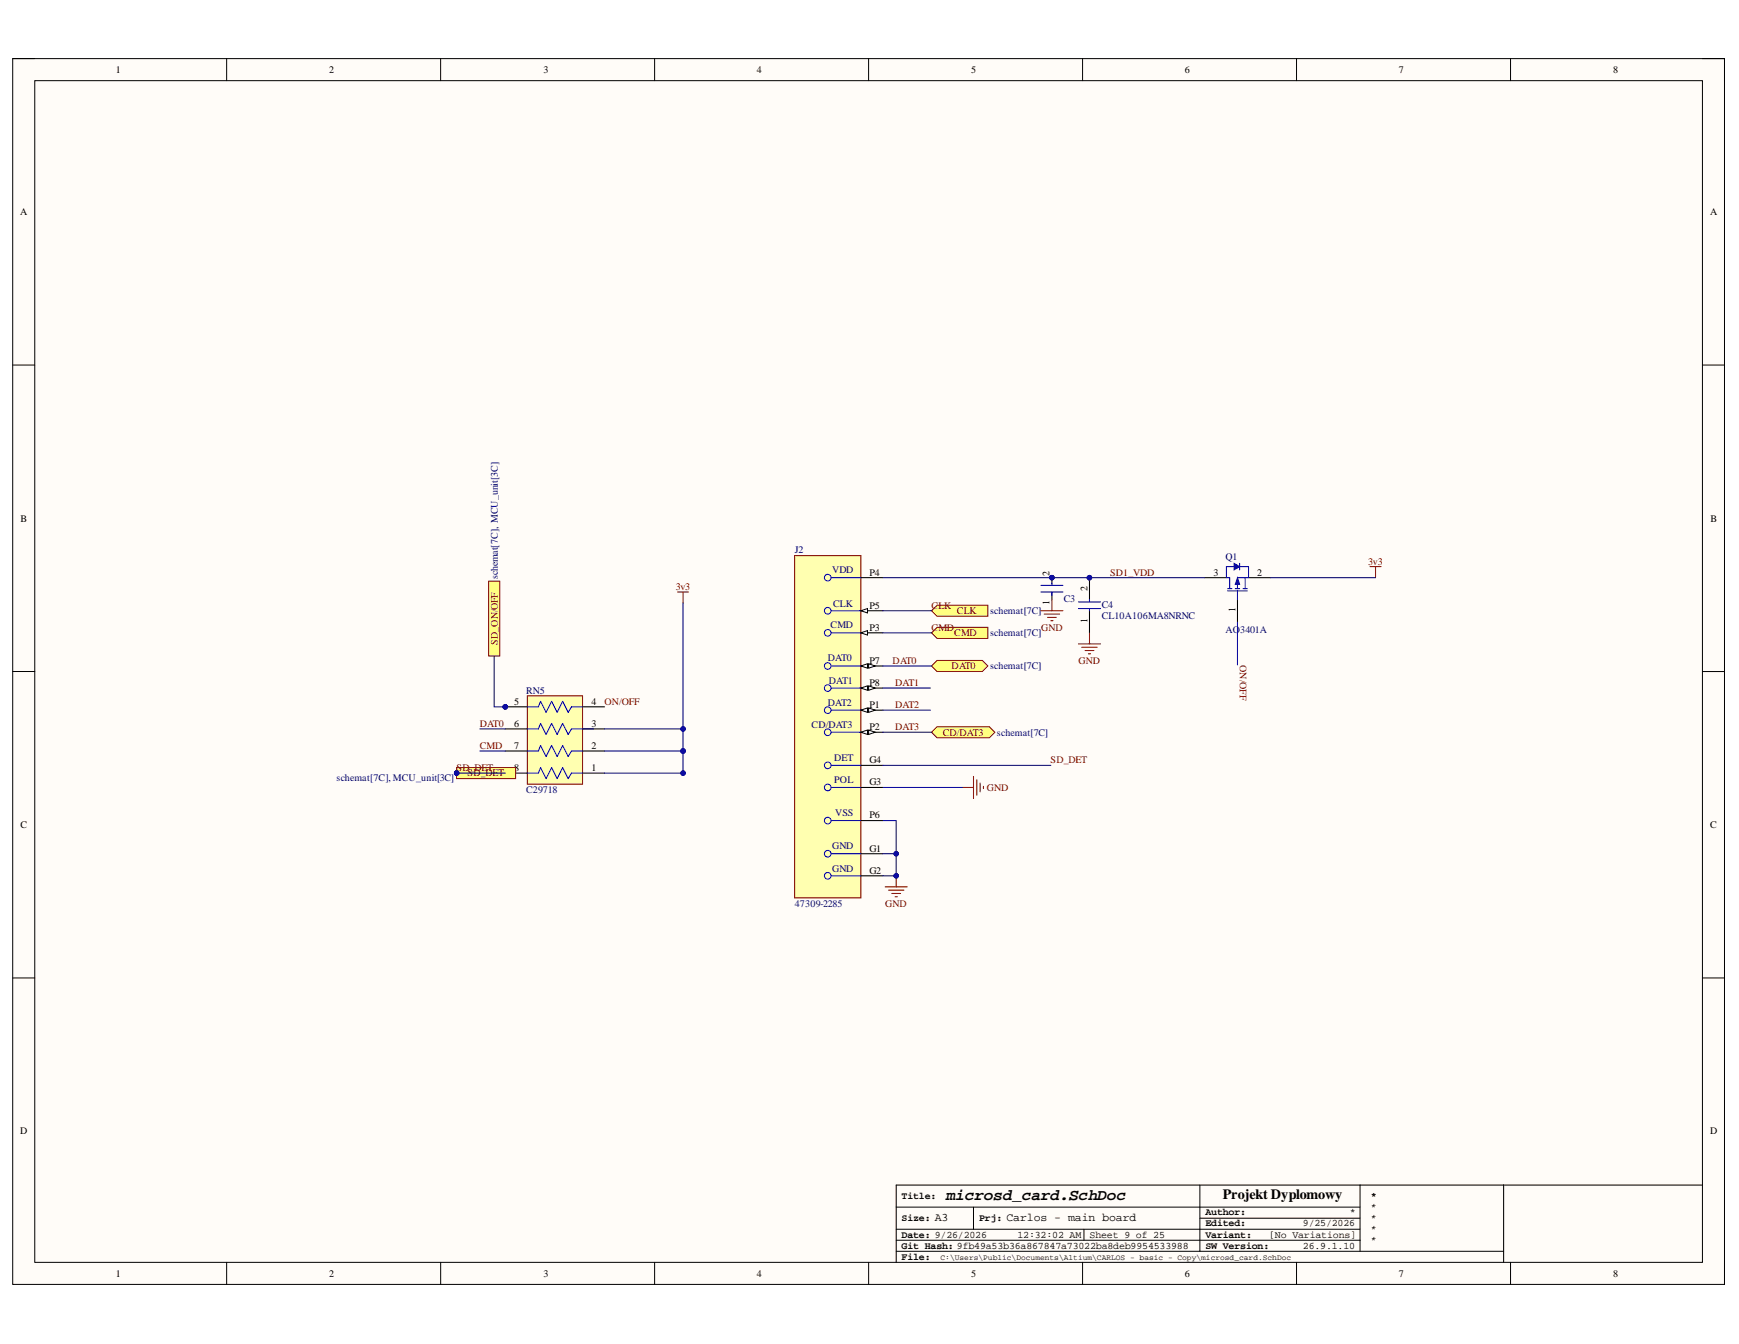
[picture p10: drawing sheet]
<svg xmlns="http://www.w3.org/2000/svg" width="279mm" height="216mm" viewBox="0 0 279 216" stroke-linecap="round" stroke-linejoin="round" font-family="sans-serif">
<defs><g id="words">
<text font-size="2.5" x="152" y="192.8">microsd_card.SchDoc</text>
<text font-size="2.3" x="196.5" y="192.5">Projekt Dyplomowy</text>
<g font-size="1.9">
<text x="150.2" y="196.2">A3</text>
<text x="161.7" y="196.2">Carlos - main board</text>
</g>
<g font-size="1.6">
<text x="18.6" y="11.8">1</text>
<text x="52.9" y="11.8">2</text>
<text x="87.3" y="11.8">3</text>
<text x="121.6" y="11.8">4</text>
<text x="156" y="11.8">5</text>
<text x="190.4" y="11.8">6</text>
<text x="224.7" y="11.8">7</text>
<text x="259.2" y="11.8">8</text>
<text x="3.2" y="34.6">A</text>
<text x="274.7" y="34.6">A</text>
<text x="3.3" y="83.8">B</text>
<text x="274.8" y="83.8">B</text>
<text x="139.7" y="92.5">P4</text>
<text x="168.6" y="92.5" transform="rotate(-90 168.6 92.5)">2</text>
<text x="174.7" y="94.9" transform="rotate(-90 174.7 94.9)">2</text>
<text x="195" y="92.5">3</text>
<text x="202" y="92.5">2</text>
<text x="139.7" y="101.3">P3</text>
<text x="139.7" y="97.8">P5</text>
<text x="168.6" y="97.1" transform="rotate(-90 168.6 97.1)">1</text>
<text x="174.7" y="100.2" transform="rotate(-90 174.7 100.2)">1</text>
<text x="198.5" y="98.4" transform="rotate(-90 198.5 98.4)">1</text>
<text x="139.7" y="106.7">P7</text>
<text x="82.6" y="113.2">5</text>
<text x="95" y="113.2">4</text>
<text x="139.7" y="113.7">P1</text>
<text x="139.7" y="110.2">P8</text>
<text x="82.6" y="116.7">6</text>
<text x="95" y="116.7">3</text>
<text x="139.7" y="117.2">P2</text>
<text x="82.6" y="120.3">7</text>
<text x="82.6" y="123.8">8</text>
<text x="95" y="123.8">1</text>
<text x="95" y="120.3">2</text>
<text x="139.7" y="122.6">G4</text>
<text x="139.7" y="126.1">G3</text>
<text x="139.7" y="131.5">P6</text>
<text x="3.3" y="133.1">C</text>
<text x="139.7" y="136.8">G1</text>
<text x="274.7" y="133.1">C</text>
<text x="139.7" y="140.3">G2</text>
<text x="3.2" y="182.2">D</text>
<text x="274.7" y="182.2">D</text>
<text x="144.9" y="192.5">Title:</text>
<text x="144.9" y="196.1">Size:</text>
<text x="157.3" y="196.1">Prj:</text>
<text x="193.7" y="195.2">Author:</text>
<text x="193.7" y="197">Edited:</text>
<text x="209.3" y="197">9/25/2026</text>
<text x="216.9" y="195.2">*</text>
<text x="220.3" y="192.5">*</text>
<text x="220.3" y="194.3">*</text>
<text x="220.3" y="196.1">*</text>
<text x="220.3" y="197.9">*</text>
<text x="144.9" y="198.8">Date: 9/26/2026</text>
<text x="144.9" y="200.6">Git Hash: 9fb49a53b36a867847a73022ba8deb9954533988</text>
<text x="144.9" y="202.4">File:</text>
<text x="163.5" y="198.8">12:32:02 AM</text>
<text x="175.1" y="198.8">Sheet 9 of 25</text>
<text x="193.7" y="200.6">SW Version:</text>
<text x="193.7" y="198.8">Variant:</text>
<text x="203.9" y="198.8">[No Variations]</text>
<text x="209.3" y="200.6">26.9.1.10</text>
<text x="220.3" y="199.6">*</text>
<text x="18.6" y="205.1">1</text>
<text x="52.9" y="205.1">2</text>
<text x="87.3" y="205.1">3</text>
<text x="121.6" y="205.1">4</text>
<text x="156" y="205.1">5</text>
<text x="190.4" y="205.1">6</text>
<text x="224.7" y="205.1">7</text>
<text x="259.2" y="205.1">8</text>
</g>
<g font-size="1.6" fill="#000080">
<text x="127.7" y="88.9">J2</text>
<text x="196.9" y="89.9">Q1</text>
<text x="80" y="93" transform="rotate(-90 80 93)">schemat[7C], MCU_unit[3C]</text>
<text x="133.7" y="92.1">VDD</text>
<text x="133.4" y="100.9">CMD</text>
<text x="133.9" y="97.5">CLK</text>
<text x="159.1" y="98.6">schemat[7C]</text>
<text x="170.9" y="96.7">C3</text>
<text x="177" y="97.6">C4</text>
<text x="177" y="99.4">CL10A106MA8NRNC</text>
<text x="196.9" y="101.7">AO</text>
<text x="199.3" y="101.7">3401A</text>
<text x="133" y="106.2">DAT0</text>
<text x="159.1" y="102.2">schemat[7C]</text>
<text x="159.1" y="107.5">schemat[7C]</text>
<text x="84.5" y="111.4">RN5</text>
<text x="133" y="113.4">DAT2</text>
<text x="133.2" y="109.8">DAT1</text>
<text x="130.4" y="116.9">CD/DAT3</text>
<text x="160.2" y="118.2">schemat[7C]</text>
<text x="54.1" y="125.5">schemat[7C], MCU_unit[3C]</text>
<text x="134" y="125.8">POL</text>
<text x="134" y="122.2">DET</text>
<text x="84.5" y="127.4">C29718</text>
<text x="134.2" y="131.1">VSS</text>
<text x="133.7" y="136.4">GND</text>
<text x="133.7" y="140">GND</text>
<text x="127.7" y="145.7">47309-2285</text>
</g>
<g font-size="1.6" fill="#800000">
<text x="108.6" y="94.7">3v3</text>
<text x="178.4" y="92.5">SD1_VDD</text>
<text x="219.8" y="90.7">3v3</text>
<text x="149.7" y="101.3">CMD</text>
<text x="149.7" y="97.8">CLK</text>
<text x="153.7" y="98.6">CLK</text>
<text x="167.3" y="101.3">GND</text>
<text x="80" y="103.6" transform="rotate(-90 80 103.6)">SD_ON/OFF</text>
<text x="143.4" y="106.7">DAT0</text>
<text x="152.9" y="107.5">DAT0</text>
<text x="153.3" y="102.2">CMD</text>
<text x="173.3" y="106.7">GND</text>
<text x="199.2" y="106.8" transform="rotate(90 199.2 106.8)">ON/OFF</text>
<text x="97.1" y="113.2">ON/OFF</text>
<text x="143.8" y="110.2">DAT1</text>
<text x="143.8" y="113.7">DAT2</text>
<text x="77.1" y="116.7">DAT0</text>
<text x="143.8" y="117.2">DAT3</text>
<text x="151.5" y="118.2">CD/DAT3</text>
<text x="73.4" y="123.8">SD_DET</text>
<text x="75.1" y="124.7">SD_DET</text>
<text x="77.1" y="120.3">CMD</text>
<text x="168.8" y="122.6">SD_DET</text>
<text x="158.6" y="127.1">GND</text>
<text x="142.2" y="145.7">GND</text>
</g>
<text font-size="1.3" x="151.1" y="202.4">C:\Users\Public\Documents\Altium\CARLOS - basic - Copy\microsd_card.SchDoc</text>
</g></defs>
<path d="M2 9.4h275.1v196.9h-275.1z" fill-rule="evenodd" fill="#fffcf8"/>
<path d="M2 9.4h275.1v196.9h-275.1z" fill="none" stroke="#000" stroke-width=".16"/>
<path d="M5.6 13h267.9v189.8h-267.9z" fill-rule="evenodd" fill="#fffcf8"/>
<g fill="none" stroke="#000" stroke-width=".16">
<path d="M2 9.4h3.6M5.6 13h267.9v189.8h-267.9zM36.4 9.4v3.6M70.8 9.4v3.6M105.2 9.4v3.6M139.6 9.4v3.6M173.9 9.4v3.6M208.3 9.4v3.6M242.7 9.4v3.6M273.5 9.4h3.6v3.6M2 58.6h3.6M273.5 58.6h3.6"/>
<path d="M2 107.9h3.6M273.5 107.9h3.6M2 157.1h3.6M273.5 157.1h3.6M144 193.9h74.5M144 199.2h74.5M144 197.5h74.5M156.4 193.9v3.6M174.2 197.5v1.7M192.8 195.7h25.7M192.8 190.4v10.6M218.5 190.4v10.6"/>
<path d="M36.4 202.8v3.5M70.8 202.8v3.5M105.2 202.8v3.5M139.6 202.8v3.5M144 201h97.6M173.9 202.8v3.5M208.3 202.8v3.5M242.7 202.8v3.5M277.1 202.8v3.5"/>
</g>
<path d="M241.6 190.4v12.4M273.5 190.4h-129.5v12.4" fill="none" stroke="#000" stroke-width=".17"/>
<path d="M149.7 117.6l.9-.9h8.4l.8 .9-.8 .9h-8.4z" fill-rule="evenodd" fill="#ffff80"/>
<path d="M149.7 117.6l.9-.9h8.4l.8 .9-.8 .9h-8.4z" fill="none" stroke="#800000" stroke-width=".16"/>
<path d="M149.7 101.7l.9-.9h8.1v1.7h-8.1z" fill-rule="evenodd" fill="#ffff80"/>
<path d="M149.7 101.7l.9-.9h8.1v1.7h-8.1z" fill="none" stroke="#800000" stroke-width=".16"/>
<path d="M149.7 98.1l.9-.9h8.1v1.8h-8.1z" fill-rule="evenodd" fill="#ffff80"/>
<path d="M149.7 98.1l.9-.9h8.1v1.8h-8.1z" fill="none" stroke="#800000" stroke-width=".16"/>
<path d="M149.7 107l.9-.9h7.2l.9 .9-.9 .9h-7.2z" fill-rule="evenodd" fill="#ffff80"/>
<path d="M149.7 107l.9-.9h7.2l.9 .9-.9 .9h-7.2z" fill="none" stroke="#800000" stroke-width=".16"/>
<path d="M127.7 89.2h10.6v55h-10.6z" fill-rule="evenodd" fill="#ffffb0"/>
<path d="M127.7 89.2h10.6v55h-10.6z" fill="none" stroke="#800000" stroke-width=".17"/>
<g fill="none" stroke="#00f" stroke-width=".17">
<path d="M133.5 92.8h4.8M133.5 98.1h4.8M133.5 101.7h4.8M133.5 107h4.8M133.5 110.5h4.8M133.5 114.1h4.8M133.5 117.6h4.8M133.5 123h4.8M133.5 126.5h4.8M133.5 131.8h4.8M133.5 137.1h4.8M133.5 140.7h4.8"/>
<circle cx="133" cy="98.1" r=".53"/>
<circle cx="133" cy="92.8" r=".53"/>
<circle cx="133" cy="101.7" r=".53"/>
<circle cx="133" cy="114.1" r=".53"/>
<circle cx="133" cy="117.6" r=".53"/>
<circle cx="133" cy="107" r=".53"/>
<circle cx="133" cy="110.5" r=".53"/>
<circle cx="133" cy="126.5" r=".53"/>
<circle cx="133" cy="122.9" r=".53"/>
<circle cx="133" cy="131.8" r=".53"/>
<circle cx="133" cy="137.1" r=".53"/>
<circle cx="133" cy="140.7" r=".53"/>
</g>
<path d="M138.3 114.1h3.6M138.3 137.1h3.6M138.3 126.5h3.6M138.3 123h3.6M138.3 140.7h3.6" fill="none" stroke="#000" stroke-width=".17"/>
<path d="M138.3 114.1l1.1-.4v.7z" fill="#f8fcff"/>
<path d="M138.3 114.1l1.1-.4v.7z" fill="none" stroke="#000" stroke-width=".16"/>
<path d="M139.6 113.7l1 .4-1 .3z" fill="#f8fcff"/>
<path d="M139.6 113.7l1 .4-1 .3z" fill="none" stroke="#000" stroke-width=".16"/>
<path d="M138.3 117.6h3.6" fill="none" stroke="#000" stroke-width=".17"/>
<path d="M138.3 117.6l1.1-.3v.7z" fill="#f8fcff"/>
<path d="M138.3 117.6l1.1-.3v.7z" fill="none" stroke="#000" stroke-width=".16"/>
<path d="M139.6 117.3l1 .3-1 .4z" fill="#f8fcff"/>
<path d="M139.6 117.3l1 .3-1 .4z" fill="none" stroke="#000" stroke-width=".16"/>
<path d="M138.3 101.7h3.6" fill="none" stroke="#000" stroke-width=".17"/>
<path d="M138.3 101.7l1.1-.4v.7z" fill="#f8fcff"/>
<path d="M138.3 101.7l1.1-.4v.7z" fill="none" stroke="#000" stroke-width=".16"/>
<path d="M138.3 92.8h3.6M138.3 98.1h3.6" fill="none" stroke="#000" stroke-width=".17"/>
<path d="M138.3 98.1l1.1-.3v.7z" fill="#f8fcff"/>
<path d="M138.3 98.1l1.1-.3v.7z" fill="none" stroke="#000" stroke-width=".16"/>
<path d="M138.3 107h3.6M138.3 131.8h3.6" fill="none" stroke="#000" stroke-width=".17"/>
<path d="M138.3 107l1.1-.4v.7z" fill="#f8fcff"/>
<path d="M138.3 107l1.1-.4v.7z" fill="none" stroke="#000" stroke-width=".16"/>
<path d="M139.6 106.6l1 .4-1 .3z" fill="#f8fcff"/>
<path d="M139.6 106.6l1 .4-1 .3z" fill="none" stroke="#000" stroke-width=".16"/>
<path d="M138.3 110.5h3.6" fill="none" stroke="#000" stroke-width=".17"/>
<path d="M138.3 110.5l1.1-.3v.7z" fill="#f8fcff"/>
<path d="M138.3 110.5l1.1-.3v.7z" fill="none" stroke="#000" stroke-width=".16"/>
<path d="M139.6 110.2l1 .3-1 .4z" fill="#f8fcff"/>
<path d="M139.6 110.2l1 .3-1 .4z" fill="none" stroke="#000" stroke-width=".16"/>
<path d="M193.5 92.8h3.5M198.8 96.3v3.6M200.6 92.8h3.5" fill="none" stroke="#000" stroke-width=".17"/>
<path d="M197.2 94.9h3.2M197.2 94.6h.7M197.6 92.8v1.8M198.5 94.6h.7M198.8 94.9v1.4M199.7 94.6h.7M200.1 92.8v1.8M200.6 92.8h-1.8v1.8" fill="none" stroke="#00f" stroke-width=".17"/>
<path d="M198.8 92.8l.4 1.1h-.7z" fill="#00f"/>
<path d="M198.8 92.8l.4 1.1h-.7z" fill="none" stroke="#00f" stroke-width=".16"/>
<path d="M198.3 91h-1.3v1.8h.6M199.2 91h1.4v1.8M199.2 90.5v1" fill="none" stroke="#00f" stroke-width=".17"/>
<path d="M198.3 90.5l.9 .5-.9 .5z" fill="#00f"/>
<path d="M198.3 90.5l.9 .5-.9 .5z" fill="none" stroke="#00f" stroke-width=".16"/>
<circle cx="169" cy="92.8" r=".35" fill="#000080"/>
<circle cx="169" cy="92.8" r=".35" fill="none" stroke="#000080" stroke-width=".16"/>
<path d="M169 92.8v1.1M169 95.1v1.2" fill="none" stroke="#000" stroke-width=".17"/>
<circle cx="169" cy="92.8" r=".35" fill="#000080"/>
<circle cx="169" cy="92.8" r=".35" fill="none" stroke="#000080" stroke-width=".16"/>
<path d="M167.2 95.1h3.6M167.2 94h3.6M169 93.7v.2M169 95.1v.5" fill="none" stroke="#00f" stroke-width=".17"/>
<circle cx="175" cy="92.8" r=".35" fill="#000080"/>
<circle cx="175" cy="92.8" r=".35" fill="none" stroke="#000080" stroke-width=".16"/>
<path d="M175 92.8v3.5M175 98.1v3.6" fill="none" stroke="#000" stroke-width=".17"/>
<circle cx="175" cy="92.8" r=".35" fill="#000080"/>
<circle cx="175" cy="92.8" r=".35" fill="none" stroke="#000080" stroke-width=".16"/>
<path d="M173.3 97.8h3.5M173.3 96.7h3.5M175 96.3v.4M175 97.8v.3" fill="none" stroke="#00f" stroke-width=".17"/>
<path d="M167.2 98.1h3.6M167.8 98.6h2.4M168.3 99.2h1.4M168.8 99.7h.4M169 96.3v1.8M173.3 103.4h3.5M173.8 104h2.5M174.3 104.5h1.5M174.9 105h.3M175 101.7v1.7" fill="none" stroke="#800000" stroke-width=".17"/>
<circle cx="81.2" cy="113.5" r=".36" fill="#000080"/>
<circle cx="81.2" cy="113.5" r=".36" fill="none" stroke="#000080" stroke-width=".16"/>
<path d="M84.7 111.8h8.9v14.2h-8.9z" fill-rule="evenodd" fill="#ffffb0"/>
<path d="M84.7 111.8h8.9v14.2h-8.9z" fill="none" stroke="#800000" stroke-width=".17"/>
<path d="M84.7 113.5h1.8l.4-.8 .8 1.7 .9-1.7 .9 1.7 .9-1.7 .9 1.7 .5-.9h1.8M84.7 117.1h1.8l.4-.9 .8 1.8 .9-1.8 .9 1.8 .9-1.8 .9 1.8 .5-.9h3.6M84.7 124.2h1.8l.4-.9 .8 1.8 .9-1.8 .9 1.8 .9-1.8 .9 1.8 .5-.9h1.8M84.7 120.6h1.8l.4-.8 .8 1.7 .9-1.7 .9 1.7 .9-1.7 .9 1.7 .5-.9h1.8" fill="none" stroke="#00f" stroke-width=".17"/>
<path d="M81.2 117.1h3.5M81.2 113.5h3.5M93.6 117.1h3.5M93.6 113.5h3.5M93.6 124.2h3.5M93.6 120.6h3.5" fill="none" stroke="#000" stroke-width=".17"/>
<circle cx="81.2" cy="113.5" r=".36" fill="#000080"/>
<circle cx="81.2" cy="113.5" r=".36" fill="none" stroke="#000080" stroke-width=".16"/>
<path d="M81.2 120.6h3.5M81.2 124.2h3.5" fill="none" stroke="#000" stroke-width=".17"/>
<path d="M142.2 142.5h3.6M142.7 143h2.5M143.3 143.5h1.4M143.8 144.1h.4M144 140.7v1.8" fill="none" stroke="#800000" stroke-width=".17"/>
<circle cx="144" cy="140.7" r=".35" fill="#000080"/>
<circle cx="144" cy="140.7" r=".35" fill="none" stroke="#000080" stroke-width=".16"/>
<path d="M220.1 91h1.8M221 91v1.8M154.6 126.5h1.8M156.4 124.7v3.6M156.9 125.3v2.4M157.5 125.8v1.4M158 126.3v.4" fill="none" stroke="#800000" stroke-width=".17"/>
<path d="M141.9 98.1h7.8M141.9 92.8h51.6M141.9 114.1h7.6M141.9 117.6h7.8M141.9 101.7h7.8M141.9 107h7.8M141.9 110.5h7.6M141.9 126.5h12.7M141.9 123h26.9" fill="none" stroke="#000080" stroke-width=".17"/>
<circle cx="169" cy="92.8" r=".35" fill="#000080"/>
<circle cx="169" cy="92.8" r=".35" fill="none" stroke="#000080" stroke-width=".16"/>
<circle cx="175" cy="92.8" r=".35" fill="#000080"/>
<circle cx="175" cy="92.8" r=".35" fill="none" stroke="#000080" stroke-width=".16"/>
<path d="M141.9 137.1h2.1" fill="none" stroke="#000080" stroke-width=".17"/>
<circle cx="144" cy="137.1" r=".35" fill="#000080"/>
<circle cx="144" cy="137.1" r=".35" fill="none" stroke="#000080" stroke-width=".16"/>
<path d="M141.9 131.8h2.1v8.9h-2.1" fill="none" stroke="#000080" stroke-width=".17"/>
<circle cx="144" cy="140.7" r=".35" fill="#000080"/>
<circle cx="144" cy="140.7" r=".35" fill="none" stroke="#000080" stroke-width=".16"/>
<circle cx="144" cy="137.1" r=".35" fill="#000080"/>
<circle cx="144" cy="137.1" r=".35" fill="none" stroke="#000080" stroke-width=".16"/>
<path d="M198.8 99.9v6.9M204.1 92.8h16.9M97.1 120.6h12.6" fill="none" stroke="#000080" stroke-width=".17"/>
<circle cx="109.7" cy="120.6" r=".36" fill="#000080"/>
<circle cx="109.7" cy="120.6" r=".36" fill="none" stroke="#000080" stroke-width=".16"/>
<path d="M97.1 117.1h12.6" fill="none" stroke="#000080" stroke-width=".17"/>
<circle cx="109.7" cy="117.1" r=".36" fill="#000080"/>
<circle cx="109.7" cy="117.1" r=".36" fill="none" stroke="#000080" stroke-width=".16"/>
<path d="M97.1 124.2h12.8" fill="none" stroke="#000080" stroke-width=".17"/>
<circle cx="109.7" cy="124.2" r=".36" fill="#000080"/>
<circle cx="109.7" cy="124.2" r=".36" fill="none" stroke="#000080" stroke-width=".16"/>
<path d="M109.7 96.9v23.7" fill="none" stroke="#000080" stroke-width=".17"/>
<circle cx="109.7" cy="120.6" r=".36" fill="#000080"/>
<circle cx="109.7" cy="120.6" r=".36" fill="none" stroke="#000080" stroke-width=".16"/>
<circle cx="109.7" cy="117.1" r=".36" fill="#000080"/>
<circle cx="109.7" cy="117.1" r=".36" fill="none" stroke="#000080" stroke-width=".16"/>
<path d="M109.7 120.6v3.6" fill="none" stroke="#000080" stroke-width=".17"/>
<circle cx="109.7" cy="120.6" r=".36" fill="#000080"/>
<circle cx="109.7" cy="120.6" r=".36" fill="none" stroke="#000080" stroke-width=".16"/>
<circle cx="109.7" cy="124.2" r=".36" fill="#000080"/>
<circle cx="109.7" cy="124.2" r=".36" fill="none" stroke="#000080" stroke-width=".16"/>
<path d="M108.9 95.1h1.7M109.7 95.1v1.8" fill="none" stroke="#800000" stroke-width=".17"/>
<path d="M77.1 117.1h4.1M73.5 123.8h-.1v.4M77.1 120.6h4.1" fill="none" stroke="#000080" stroke-width=".17"/>
<circle cx="73.4" cy="124.2" r=".36" fill="#000080"/>
<circle cx="73.4" cy="124.2" r=".36" fill="none" stroke="#000080" stroke-width=".16"/>
<path d="M73.4 123.3h9.4v1.8h-9.4z" fill-rule="evenodd" fill="#ffff80"/>
<path d="M73.4 123.3h9.4v1.8h-9.4z" fill="none" stroke="#800000" stroke-width=".16"/>
<circle cx="73.4" cy="124.2" r=".36" fill="#000080"/>
<circle cx="73.4" cy="124.2" r=".36" fill="none" stroke="#000080" stroke-width=".16"/>
<circle cx="73.4" cy="124.2" r=".36" fill="#000080"/>
<circle cx="73.4" cy="124.2" r=".36" fill="none" stroke="#000080" stroke-width=".16"/>
<path d="M73.4 124.2h7.8" fill="none" stroke="#000080" stroke-width=".17"/>
<circle cx="73.4" cy="124.2" r=".36" fill="#000080"/>
<circle cx="73.4" cy="124.2" r=".36" fill="none" stroke="#000080" stroke-width=".16"/>
<path d="M79.4 105.4v8.1h2.1" fill="none" stroke="#000080" stroke-width=".17"/>
<circle cx="81.2" cy="113.5" r=".36" fill="#000080"/>
<circle cx="81.2" cy="113.5" r=".36" fill="none" stroke="#000080" stroke-width=".16"/>
<path d="M78.5 93.4h1.8v12h-1.8z" fill-rule="evenodd" fill="#ffff80"/>
<path d="M78.5 93.4h1.8v12h-1.8z" fill="none" stroke="#800000" stroke-width=".16"/>
<use href="#words"/>
</svg>
